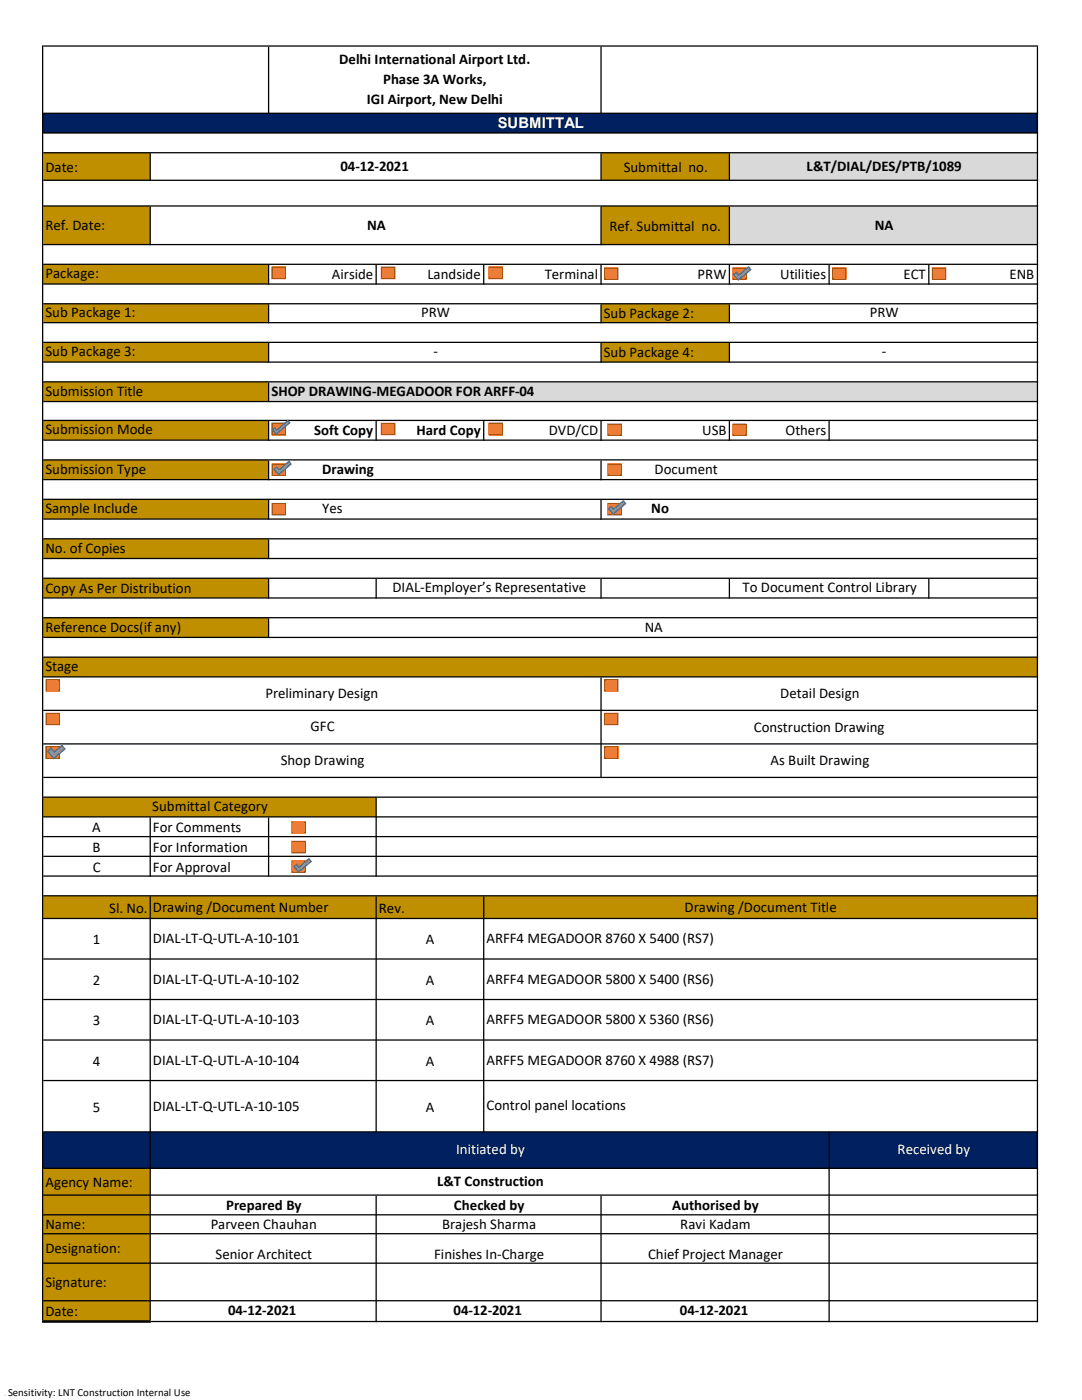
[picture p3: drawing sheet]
<svg xmlns="http://www.w3.org/2000/svg" width="216mm" height="279mm" viewBox="0 0 216 279" stroke-linecap="round" stroke-linejoin="round" font-family="sans-serif">
<defs><g id="words">
<g font-size="3">
<text x="67.7" y="12.9">Delhi International Airport Ltd.</text>
<text x="76.5" y="16.8">Phase 3A Works,</text>
<text x="73.2" y="20.7">IGI Airport, New Delhi</text>
<text x="9.1" y="34.2">Date:</text>
<text x="67.9" y="34.1">04-12-2021</text>
<text x="124.5" y="34.2">Submittal no.</text>
<text x="161" y="34.1">L&amp;T/DIAL/DES/PTB/1089</text>
<text x="9.1" y="46">Ref. Date:</text>
<text x="73.2" y="45.8">NA</text>
<text x="121.6" y="46">Ref. Submittal no.</text>
<text x="174.6" y="45.8">NA</text>
<text x="9.1" y="55.5">Package:</text>
<text x="66.2" y="55.7">Airside</text>
<text x="85.3" y="55.7">Landside</text>
<text x="108.7" y="55.7">Terminal</text>
<text x="139.2" y="55.7">PRW</text>
<text x="155.7" y="55.7">Utilities</text>
<text x="180.3" y="55.7">ECT</text>
<text x="201.5" y="55.7">ENB</text>
<text x="9.1" y="63.3">Sub Package 1:</text>
<text x="84" y="63.3">PRW</text>
<text x="120.5" y="63.5">Sub Package 2:</text>
<text x="173.6" y="63.3">PRW</text>
<text x="9.1" y="71.1">Sub Package 3:</text>
<text x="86.5" y="71.1">-</text>
<text x="120.5" y="71.3">Sub Package 4:</text>
<text x="176" y="71.1">-</text>
<text x="9.1" y="79">Submission Title</text>
<text x="54.1" y="79">SHOP DRAWING-MEGADOOR FOR ARFF-04</text>
<text x="9.1" y="86.7">Submission Mode</text>
<text x="62.7" y="86.9">Soft Copy</text>
<text x="83.1" y="86.9">Hard Copy</text>
<text x="109.5" y="86.9">DVD/CD</text>
<text x="140.1" y="86.9">USB</text>
<text x="156.7" y="86.9">Others</text>
<text x="9.1" y="94.6">Submission Type</text>
<text x="64.3" y="94.6">Drawing</text>
<text x="130.6" y="94.6">Document</text>
<text x="9.1" y="102.4">Sample Include</text>
<text x="64.3" y="102.4">Yes</text>
<text x="129.9" y="102.4">No</text>
<text x="9.1" y="110.3">No. of Copies</text>
<text x="9.1" y="118.4">Copy As Per Distribution</text>
<text x="78.3" y="118.2">DIAL-Employer’s Representative</text>
<text x="148.2" y="118.2">To Document Control Library</text>
<text x="9.1" y="126.1">Reference Docs(if any)</text>
<text x="128.7" y="126.1">NA</text>
<text x="9.1" y="133.9">Stage</text>
<text x="53" y="139.3">Preliminary Design</text>
<text x="155.7" y="139.3">Detail Design</text>
<text x="62" y="146">GFC</text>
<text x="150.4" y="146">Construction Drawing</text>
<text x="56" y="152.7">Shop Drawing</text>
<text x="153.7" y="152.7">As Built Drawing</text>
<text x="30.4" y="161.9">Submittal Category</text>
<text x="18.4" y="166.1">A</text>
<text x="30.5" y="166.1">For Comments</text>
<text x="18.5" y="170">B</text>
<text x="18.5" y="173.9">C</text>
<text x="30.5" y="170">For Information</text>
<text x="30.5" y="173.9">For Approval</text>
<text x="21.8" y="182.1">Sl. No.</text>
<text x="30.5" y="182">Drawing /Document Number</text>
<text x="75.6" y="182.1">Rev.</text>
<text x="136.6" y="181.9">Drawing /Document Title</text>
<text x="18.5" y="188.4">1</text>
<text x="30.5" y="188.3">DIAL-LT-Q-UTL-A-10-101</text>
<text x="85" y="188.4">A</text>
<text x="97" y="188.3">ARFF4 MEGADOOR 8760 X 5400 (RS7)</text>
<text x="18.5" y="196.5">2</text>
<text x="30.5" y="196.3">DIAL-LT-Q-UTL-A-10-102</text>
<text x="85" y="196.5">A</text>
<text x="97.1" y="196.3">ARFF4 MEGADOOR 5800 X 5400 (RS6)</text>
<text x="18.5" y="204.6">3</text>
<text x="30.5" y="204.4">DIAL-LT-Q-UTL-A-10-103</text>
<text x="85" y="204.6">A</text>
<text x="97.1" y="204.4">ARFF5 MEGADOOR 5800 X 5360 (RS6)</text>
<text x="18.5" y="212.7">4</text>
<text x="30.5" y="212.5">DIAL-LT-Q-UTL-A-10-104</text>
<text x="85" y="212.7">A</text>
<text x="97.1" y="212.5">ARFF5 MEGADOOR 8760 X 4988 (RS7)</text>
<text x="18.5" y="221.8">5</text>
<text x="30.5" y="221.7">DIAL-LT-Q-UTL-A-10-105</text>
<text x="85" y="221.8">A</text>
<text x="97.1" y="221.6">Control panel locations</text>
<text x="9.1" y="236.9">Agency Name:</text>
<text x="87.2" y="236.7">L&amp;T Construction</text>
<text x="9.1" y="245.3">Name:</text>
<text x="42" y="245.3">Parveen Chauhan</text>
<text x="45.1" y="241.5">Prepared By</text>
<text x="88.2" y="245.3">Brajesh Sharma</text>
<text x="90.6" y="241.5">Checked by</text>
<text x="134.1" y="241.5">Authorised by</text>
<text x="135.7" y="245.3">Ravi Kadam</text>
<text x="9.1" y="250.1">Designation:</text>
<text x="43" y="251.2">Senior Architect</text>
<text x="86.6" y="251.2">Finishes In-Charge</text>
<text x="129.3" y="251.2">Chief Project Manager</text>
<text x="9.1" y="256.8">Signature:</text>
<text x="9.1" y="262.7">Date:</text>
<text x="45.5" y="262.5">04-12-2021</text>
<text x="90.5" y="262.5">04-12-2021</text>
<text x="135.7" y="262.5">04-12-2021</text>
</g>
<g font-size="3" fill="#fff">
<text x="99.3" y="25.5">SUBMITTAL</text>
<text x="91" y="230.4">Initiated by</text>
<text x="179.1" y="230.4">Received by</text>
</g>
<text font-size="2.2" x="1.6" y="278.6">Sensitivity: LNT Construction Internal Use</text>
</g></defs>
<path d="M8.7 22.6h198.4v4h-198.4z" fill="#002060"/>
<path d="M8.7 26.5h198.4v4h-198.4z" fill="#fff"/>
<path d="M8.7 30.5h21.3v5.5h-21.3zM119.9 30.5h25.7v5.5h-25.7z" fill-rule="evenodd" fill="#bf8f00"/>
<path d="M145.5 30.5h61.6v5.5h-61.6z" fill="#d9d9d9"/>
<path d="M8.7 36h198.4v5.1h-198.4z" fill="#fff"/>
<path d="M8.7 41.1h21.3v7.8h-21.3zM119.9 41.1h25.7v7.8h-25.7z" fill-rule="evenodd" fill="#bf8f00"/>
<path d="M145.5 41.1h61.6v7.8h-61.6z" fill="#d9d9d9"/>
<path d="M8.7 48.8h198.4v4h-198.4z" fill="#fff"/>
<path d="M8.7 52.7h44.9v4h-44.9z" fill="#bf8f00"/>
<path d="M8.7 56.7h198.4v4h-198.4z" fill="#fff"/>
<path d="M8.7 60.6h44.9v3.8h-44.9zM119.9 60.6h25.7v3.8h-25.7z" fill-rule="evenodd" fill="#bf8f00"/>
<path d="M8.7 64.4h198.4v4h-198.4z" fill="#fff"/>
<path d="M8.7 68.3h44.9v4h-44.9zM119.9 68.3h25.7v4h-25.7z" fill-rule="evenodd" fill="#bf8f00"/>
<path d="M8.7 72.3h198.4v3.9h-198.4z" fill="#fff"/>
<path d="M8.7 76.2h44.9v4h-44.9z" fill="#bf8f00"/>
<path d="M53.6 76.2h153.5v4h-153.5z" fill="#d9d9d9"/>
<path d="M8.7 80.1h198.4v3.8h-198.4z" fill="#fff"/>
<path d="M8.7 83.9h44.9v4h-44.9z" fill="#bf8f00"/>
<g fill="#fff">
<path d="M75.1 83.9h21.5v4h-21.5z"/>
<path d="M8.7 87.8h198.4v4h-198.4z"/>
</g>
<path d="M8.7 91.8h44.9v4h-44.9z" fill="#bf8f00"/>
<g fill="#fff">
<path d="M53.6 91.8h66.4v4h-66.4z"/>
<path d="M8.7 95.7h198.4v4h-198.4z"/>
</g>
<path d="M8.7 99.7h44.9v3.9h-44.9z" fill="#bf8f00"/>
<g fill="#fff">
<path d="M53.6 99.7h153.5v3.9h-153.5z"/>
<path d="M8.7 103.6h198.4v4h-198.4z"/>
</g>
<path d="M8.7 107.5h44.9v4h-44.9z" fill="#bf8f00"/>
<g fill="#fff">
<path d="M53.6 107.5h153.5v4h-153.5z"/>
<path d="M8.7 111.5h198.4v3.9h-198.4z"/>
</g>
<path d="M8.7 115.4h44.9v4h-44.9z" fill="#bf8f00"/>
<path d="M8.7 119.3h198.4v4h-198.4z" fill="#fff"/>
<path d="M8.7 123.3h44.9v4h-44.9z" fill="#bf8f00"/>
<g fill="#fff">
<path d="M53.6 123.3h153.5v4h-153.5z"/>
<path d="M8.7 127.2h198.4v4h-198.4z"/>
</g>
<path d="M8.7 131.1h198.4v4h-198.4z" fill="#bf8f00"/>
<path d="M8.7 135.1h111.3v6.7h-111.3zM8.7 155.2h198.4v3.9h-198.4z" fill-rule="evenodd" fill="#fff"/>
<path d="M8.7 159.1h66.4v4h-66.4z" fill="#bf8f00"/>
<path d="M53.6 170.9h21.5v4h-21.5z" fill="#fff"/>
<path d="M8.7 178.8h198.4v4.5h-198.4z" fill="#bf8f00"/>
<path d="M8.7 225.9h198.4v7.3h-198.4z" fill="#002060"/>
<path d="M8.7 233.2h21.3v13.1h-21.3z" fill="#bf8f00"/>
<path d="M30 233.2h177.1v13.1h-177.1z" fill="#fff"/>
<path d="M8.7 246.2h21.3v5.9h-21.3z" fill="#bf8f00"/>
<path d="M165.4 246.2h41.7v5.9h-41.7z" fill="#fff"/>
<path d="M8.7 252.1h21.3v7.5h-21.3z" fill="#bf8f00"/>
<path d="M119.9 252.1h87.2v7.5h-87.2z" fill="#fff"/>
<path d="M8.7 259.6h21.3v4.2h-21.3z" fill="#bf8f00"/>
<g fill="#000">
<path d="M8.4 9.1h.2v254.4h-.2zM53.5 163.2h.2v11.8h-.2zM119.8 238.6h.3v25.3h-.3zM206.9 9.3h.2v254.6h-.2zM29.8 178.9h.3v84.6h-.3zM145.4 115.5h.3v4h-.3zM74.9 238.6h.3v25.3h-.3zM96.4 178.9h.2v47.1h-.2zM165.3 226h.3v37.9h-.3zM185.2 115.5h.3v4h-.3z" fill-rule="evenodd"/>
<path d="M8.6 9.1h198.5v.2h-198.5zM8.6 22.5h198.5v.2h-198.5zM8.6 26.4h198.5v.3h-198.5zM8.6 30.4h198.5v.2h-198.5zM8.6 35.9h198.5v.2h-198.5zM8.6 41h198.5v.2h-198.5zM8.6 48.7h198.5v.2h-198.5zM8.6 52.6h198.5v.3h-198.5zM8.6 56.6h198.5v.2h-198.5zM8.6 60.5h198.5v.2h-198.5zM8.6 64.3h198.5v.2h-198.5zM8.6 68.2h198.5v.3h-198.5zM8.6 72.1h198.5v.3h-198.5zM8.6 76.1h198.5v.2h-198.5zM8.6 80h198.5v.3h-198.5zM8.6 83.8h198.5v.2h-198.5zM8.6 87.7h198.5v.3h-198.5zM8.6 91.7h198.5v.2h-198.5zM8.6 95.6h198.5v.2h-198.5zM8.6 99.5h198.5v.3h-198.5zM8.6 103.5h198.5v.2h-198.5zM8.6 107.4h198.5v.3h-198.5zM8.6 111.3h198.5v.3h-198.5zM8.6 115.3h198.5v.2h-198.5zM8.6 119.2h198.5v.3h-198.5zM8.6 123.1h198.5v.3h-198.5zM8.6 127.1h198.5v.2h-198.5zM8.6 131h198.5v.3h-198.5zM8.6 135h198.5v.2h-198.5zM8.6 141.6h198.5v.3h-198.5zM8.6 148.3h198.5v.3h-198.5zM8.6 155h198.5v.3h-198.5zM8.6 159h198.5v.2h-198.5zM8.6 162.9h198.5v.3h-198.5zM8.6 166.8h198.5v.3h-198.5zM8.6 170.8h198.5v.2h-198.5zM8.6 174.7h198.5v.3h-198.5zM8.6 178.6h198.5v.3h-198.5zM8.6 183.2h198.5v.2h-198.5zM8.6 191.3h198.5v.2h-198.5zM8.6 199.3h198.5v.3h-198.5zM8.6 207.4h198.5v.3h-198.5zM8.6 215.5h198.5v.3h-198.5zM8.6 225.8h198.5v.2h-198.5zM8.6 233h198.5v.3h-198.5zM8.6 238.4h198.5v.2h-198.5zM8.6 242.3h198.5v.3h-198.5zM8.6 246.1h198.5v.2h-198.5zM8.6 252h198.5v.2h-198.5zM8.6 259.5h198.5v.2h-198.5zM30.1 263.6h177v.3h-177z" fill-rule="evenodd"/>
<path d="M119.8 9.3h.3v13.4h-.3zM29.8 30.6h.3v5.5h-.3zM119.8 30.6h.3v5.5h-.3zM145.4 30.6h.3v5.5h-.3zM53.5 9.3h.2v13.4h-.2zM119.8 41.2h.3v7.7h-.3zM145.4 41.2h.3v7.7h-.3zM53.5 52.9h.2v3.9h-.2zM119.8 52.9h.3v3.9h-.3zM145.4 52.9h.3v3.9h-.3zM53.5 60.7h.2v3.8h-.2zM119.8 60.7h.3v3.8h-.3zM145.4 60.7h.3v3.8h-.3zM53.5 68.5h.2v3.9h-.2zM53.5 76.3h.2v4h-.2zM74.9 52.9h.3v3.9h-.3zM96.4 52.9h.2v3.9h-.2zM119.8 68.5h.3v3.9h-.3zM145.4 68.5h.3v3.9h-.3zM165.3 52.9h.3v3.9h-.3zM53.5 84h.2v4h-.2zM119.8 84h.3v4h-.3zM53.5 91.9h.2v3.9h-.2zM119.8 91.9h.3v3.9h-.3zM53.5 99.8h.2v3.9h-.2zM53.5 107.7h.2v3.9h-.2zM74.9 84h.3v4h-.3zM119.8 99.8h.3v3.9h-.3zM145.4 84h.3v4h-.3zM185.2 52.9h.3v3.9h-.3zM53.5 115.5h.2v4h-.2zM119.8 115.5h.3v4h-.3zM74.9 115.5h.3v4h-.3zM29.8 41.2h.3v7.7h-.3zM53.5 123.4h.2v3.9h-.2zM29.8 163.2h.3v11.8h-.3zM74.9 159.2h.3v15.8h-.3zM96.4 84h.2v4h-.2zM165.3 84h.3v4h-.3zM74.9 178.9h.3v47.1h-.3zM119.8 135.2h.3v20.1h-.3zM8.4 263.5h21.7v.5h-21.7z" fill-rule="evenodd"/>
</g>
<path d="M54.3 53.3h2.6v2.3h-2.6z" fill="#ed7d31"/>
<path d="M54.3 53.3h2.6v2.3h-2.6z" fill="none" stroke="#f00" stroke-width=".25"/>
<path d="M76.1 53.3h2.7v2.3h-2.7z" fill="#ed7d31"/>
<path d="M76.1 53.3h2.7v2.3h-2.7z" fill="none" stroke="#f00" stroke-width=".25"/>
<path d="M97.6 53.3h2.6v2.3h-2.6z" fill="#ed7d31"/>
<path d="M97.6 53.3h2.6v2.3h-2.6z" fill="none" stroke="#f00" stroke-width=".25"/>
<path d="M120.6 53.5h2.7v2.2h-2.7z" fill="#ed7d31"/>
<path d="M120.6 53.5h2.7v2.2h-2.7z" fill="none" stroke="#f00" stroke-width=".25"/>
<path d="M54.3 84.5h2.6v2.2h-2.6z" fill="#ed7d31"/>
<path d="M54.3 84.5h2.6v2.2h-2.6z" fill="none" stroke="#f00" stroke-width=".25"/>
<path d="M76.1 84.5h2.7v2.2h-2.7z" fill="#ed7d31"/>
<path d="M76.1 84.5h2.7v2.2h-2.7z" fill="none" stroke="#f00" stroke-width=".25"/>
<path d="M97.6 84.5h2.6v2.2h-2.6z" fill="#ed7d31"/>
<path d="M97.6 84.5h2.6v2.2h-2.6z" fill="none" stroke="#f00" stroke-width=".25"/>
<path d="M121.3 84.7h2.7v2.2h-2.7z" fill="#ed7d31"/>
<path d="M121.3 84.7h2.7v2.2h-2.7z" fill="none" stroke="#f00" stroke-width=".25"/>
<path d="M9.2 135.7h2.7v2.2h-2.7z" fill="#ed7d31"/>
<path d="M9.2 135.7h2.7v2.2h-2.7z" fill="none" stroke="#f00" stroke-width=".25"/>
<path d="M120.6 135.7h2.7v2.2h-2.7z" fill="#ed7d31"/>
<path d="M120.6 135.7h2.7v2.2h-2.7z" fill="none" stroke="#f00" stroke-width=".25"/>
<path d="M9.2 142.4h2.7v2.2h-2.7z" fill="#ed7d31"/>
<path d="M9.2 142.4h2.7v2.2h-2.7z" fill="none" stroke="#f00" stroke-width=".25"/>
<path d="M120.6 142.4h2.7v2.2h-2.7z" fill="#ed7d31"/>
<path d="M120.6 142.4h2.7v2.2h-2.7z" fill="none" stroke="#f00" stroke-width=".25"/>
<path d="M9.2 149.1h2.7v2.2h-2.7z" fill="#ed7d31"/>
<path d="M9.2 149.1h2.7v2.2h-2.7z" fill="none" stroke="#f00" stroke-width=".25"/>
<path d="M58.3 164h2.6v2.2h-2.6z" fill="#ed7d31"/>
<path d="M58.3 164h2.6v2.2h-2.6z" fill="none" stroke="#f00" stroke-width=".25"/>
<path d="M58.3 167.9h2.6v2.3h-2.6z" fill="#ed7d31"/>
<path d="M58.3 167.9h2.6v2.3h-2.6z" fill="none" stroke="#f00" stroke-width=".25"/>
<path d="M58.3 171.8h2.6v2.3h-2.6z" fill="#ed7d31"/>
<path d="M58.3 171.8h2.6v2.3h-2.6z" fill="none" stroke="#f00" stroke-width=".25"/>
<path d="M54.3 53.3h2.6v2.3h-2.6z" fill="#ed7d31"/>
<path d="M54.3 53.3h2.6v2.3h-2.6z" fill="none" stroke="#f00" stroke-width=".25"/>
<path d="M97.6 53.3h2.6v2.3h-2.6z" fill="#ed7d31"/>
<path d="M97.6 53.3h2.6v2.3h-2.6z" fill="none" stroke="#f00" stroke-width=".25"/>
<path d="M146.3 53.5h2.6v2.2h-2.6z" fill="#ed7d31"/>
<path d="M146.3 53.5h2.6v2.2h-2.6z" fill="none" stroke="#f00" stroke-width=".25"/>
<path d="M54.3 84.5h2.6v2.2h-2.6z" fill="#ed7d31"/>
<path d="M54.3 84.5h2.6v2.2h-2.6z" fill="none" stroke="#f00" stroke-width=".25"/>
<path d="M97.6 84.5h2.6v2.2h-2.6z" fill="#ed7d31"/>
<path d="M97.6 84.5h2.6v2.2h-2.6z" fill="none" stroke="#f00" stroke-width=".25"/>
<path d="M146.3 84.7h2.6v2.2h-2.6z" fill="#ed7d31"/>
<path d="M146.3 84.7h2.6v2.2h-2.6z" fill="none" stroke="#f00" stroke-width=".25"/>
<path d="M54.3 92.6h2.6v2.3h-2.6z" fill="#ed7d31"/>
<path d="M54.3 92.6h2.6v2.3h-2.6z" fill="none" stroke="#f00" stroke-width=".25"/>
<path d="M121.3 92.6h2.7v2.3h-2.7z" fill="#ed7d31"/>
<path d="M121.3 92.6h2.7v2.3h-2.7z" fill="none" stroke="#f00" stroke-width=".25"/>
<path d="M54.3 100.5h2.6v2.2h-2.6z" fill="#ed7d31"/>
<path d="M54.3 100.5h2.6v2.2h-2.6z" fill="none" stroke="#f00" stroke-width=".25"/>
<path d="M121.3 100.5h2.7v2.2h-2.7z" fill="#ed7d31"/>
<path d="M121.3 100.5h2.7v2.2h-2.7z" fill="none" stroke="#f00" stroke-width=".25"/>
<path d="M166.2 53.5h2.6v2.2h-2.6z" fill="#ed7d31"/>
<path d="M166.2 53.5h2.6v2.2h-2.6z" fill="none" stroke="#f00" stroke-width=".25"/>
<path d="M9.2 149.1h2.7v2.2h-2.7z" fill="#ed7d31"/>
<path d="M9.2 149.1h2.7v2.2h-2.7z" fill="none" stroke="#f00" stroke-width=".25"/>
<path d="M186.1 53.5h2.6v2.2h-2.6z" fill="#ed7d31"/>
<path d="M186.1 53.5h2.6v2.2h-2.6z" fill="none" stroke="#f00" stroke-width=".25"/>
<path d="M120.6 149.1h2.7v2.2h-2.7z" fill="#ed7d31"/>
<path d="M120.6 149.1h2.7v2.2h-2.7z" fill="none" stroke="#f00" stroke-width=".25"/>
<path d="M120.6 149.1h2.7v2.2h-2.7z" fill="#ed7d31"/>
<path d="M120.6 149.1h2.7v2.2h-2.7z" fill="none" stroke="#f00" stroke-width=".25"/>
<path d="M146.4 54.8l.5-.4 .5 .5 2-1.6 .4 .5-2.5 2.1z" fill-rule="evenodd" fill="#5b9bd5"/>
<path d="M146.4 54.8l.5-.4 .5 .5 2-1.6 .4 .5-2.5 2.1z" fill="none" stroke="#41719c" stroke-width=".25"/>
<path d="M54.7 93.7l.5-.5 .5 .6 2-1.7 .4 .5-2.5 2.1z" fill-rule="evenodd" fill="#5b9bd5"/>
<path d="M54.7 93.7l.5-.5 .5 .6 2-1.7 .4 .5-2.5 2.1z" fill="none" stroke="#41719c" stroke-width=".25"/>
<path d="M121.4 101.5l.6-.4 .4 .5 2-1.7 .4 .6-2.5 2.1z" fill-rule="evenodd" fill="#5b9bd5"/>
<path d="M121.4 101.5l.6-.4 .4 .5 2-1.7 .4 .6-2.5 2.1z" fill="none" stroke="#41719c" stroke-width=".25"/>
<path d="M58.7 173l.5-.5 .4 .6 2-1.7 .5 .5-2.5 2.1z" fill-rule="evenodd" fill="#5b9bd5"/>
<path d="M58.7 173l.5-.5 .4 .6 2-1.7 .5 .5-2.5 2.1z" fill="none" stroke="#41719c" stroke-width=".25"/>
<path d="M9.5 149.9l.7-.6 .6 .8 1.6-1.3 .6 .7-2.3 1.9z" fill-rule="evenodd" fill="#5b9bd5"/>
<path d="M9.5 149.9l.7-.6 .6 .8 1.6-1.3 .6 .7-2.3 1.9z" fill="none" stroke="#41719c" stroke-width=".25"/>
<path d="M54.4 85.8l.4-.4 .4 .5 2.2-2 .4 .5-2.7 2.3z" fill-rule="evenodd" fill="#5b9bd5"/>
<path d="M54.4 85.8l.4-.4 .4 .5 2.2-2 .4 .5-2.7 2.3z" fill="none" stroke="#41719c" stroke-width=".25"/>
<use href="#words"/>
</svg>
